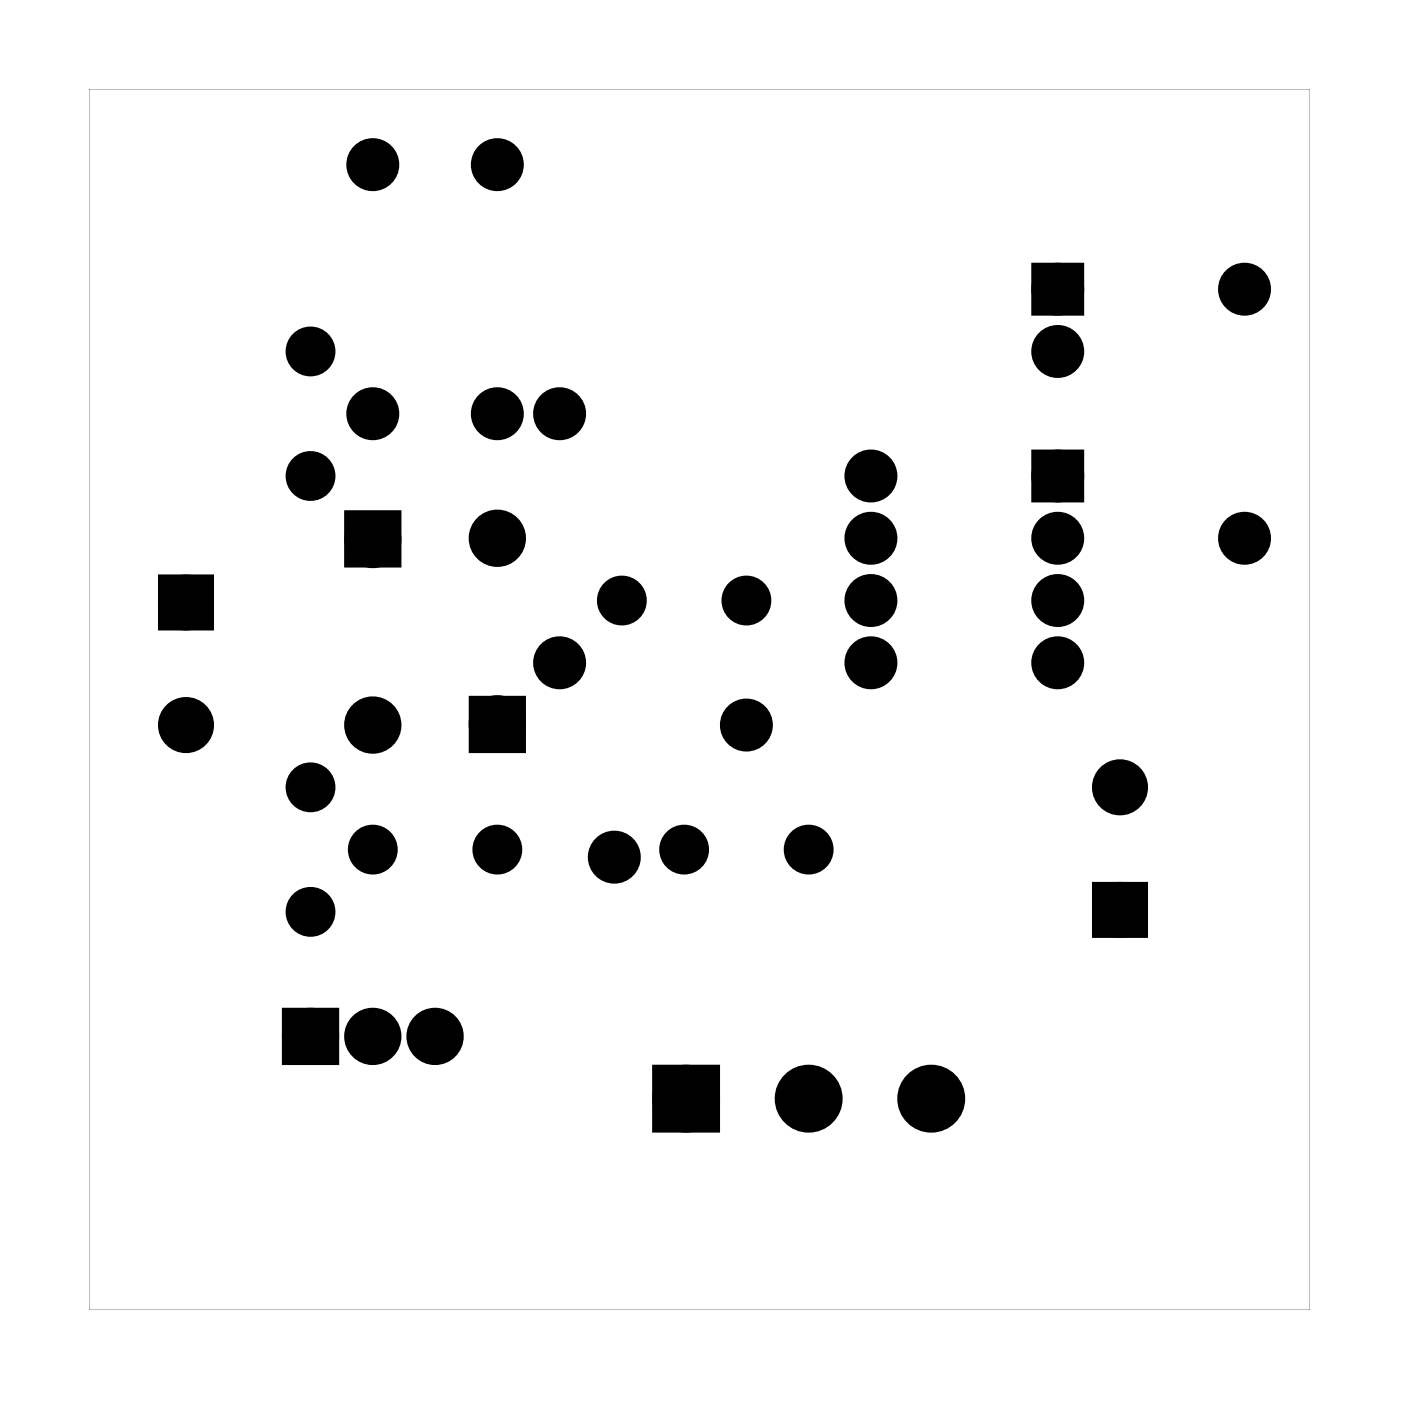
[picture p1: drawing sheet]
<svg xmlns="http://www.w3.org/2000/svg" width="57mm" height="57mm" viewBox="0 0 57 57" stroke-linecap="round" stroke-linejoin="round" font-family="sans-serif">
<g fill="#000">
<path d="M42.4 11.1h1.4v1.4h-1.4zM42.4 18.7h1.4v1.4h-1.4zM6.8 23.8h1.5v1.5h-1.5zM14.4 21.2h1.6v1.6h-1.6zM19.5 28.8h1.6v1.5h-1.6zM44.9 36.4h1.5v1.5h-1.5zM11.9 41.5h1.6v1.6h-1.6zM27 43.8h2v2h-2z"/>
<path d="M3.6 3.6v49.8h49.8v-49.8zM3.6 3.6h49.8v49.8h-49.8z"/>
</g>
<g fill="none" stroke="#000" stroke-width=".76" stroke-linecap="butt">
<path d="M42.4 18.7h1.4v1.4h-1.4zM42.4 11.1h1.4v1.4h-1.4zM6.8 23.8h1.5v1.5h-1.5zM14.4 21.2h1.6v1.6h-1.6zM19.5 28.8h1.6v1.5h-1.6zM44.9 36.4h1.5v1.5h-1.5zM11.9 41.5h1.6v1.6h-1.6zM27 43.8h2v2h-2z"/>
<circle cx="12.7" cy="19.4" r=".64"/>
<circle cx="12.7" cy="14.3" r=".64"/>
<circle cx="15.2" cy="16.9" r=".7"/>
<circle cx="15.2" cy="6.7" r=".7"/>
<circle cx="20.3" cy="16.9" r=".7"/>
<circle cx="20.3" cy="6.7" r=".7"/>
<circle cx="22.8" cy="16.9" r=".7"/>
<circle cx="35.5" cy="19.4" r=".7"/>
<circle cx="43.1" cy="19.4" r=".7"/>
<circle cx="43.1" cy="14.3" r=".7"/>
<circle cx="43.1" cy="11.8" r=".7"/>
<circle cx="50.8" cy="11.8" r=".7"/>
<circle cx="7.6" cy="29.6" r=".76"/>
<circle cx="7.6" cy="24.6" r=".76"/>
<circle cx="12.7" cy="32.1" r=".64"/>
<circle cx="12.7" cy="37.2" r=".64"/>
<circle cx="15.2" cy="34.7" r=".64"/>
<circle cx="15.2" cy="29.6" r=".79"/>
<circle cx="15.2" cy="22" r=".79"/>
<circle cx="20.3" cy="29.5" r=".79"/>
<circle cx="20.3" cy="22" r=".79"/>
<circle cx="20.3" cy="34.7" r=".64"/>
<circle cx="22.8" cy="27" r=".7"/>
<circle cx="25.1" cy="35" r=".7"/>
<circle cx="25.4" cy="24.5" r=".64"/>
<circle cx="27.9" cy="34.7" r=".64"/>
<circle cx="30.4" cy="24.5" r=".64"/>
<circle cx="30.4" cy="29.6" r=".7"/>
<circle cx="33" cy="34.7" r=".64"/>
<circle cx="35.5" cy="22" r=".7"/>
<circle cx="35.5" cy="24.5" r=".7"/>
<circle cx="35.5" cy="27" r=".7"/>
<circle cx="43.1" cy="24.5" r=".7"/>
<circle cx="43.1" cy="22" r=".7"/>
<circle cx="43.1" cy="27" r=".7"/>
<circle cx="45.7" cy="37.1" r=".76"/>
<circle cx="45.7" cy="32.1" r=".76"/>
<circle cx="50.8" cy="22" r=".7"/>
<circle cx="12.7" cy="42.3" r=".79"/>
<circle cx="15.2" cy="42.3" r=".79"/>
<circle cx="17.7" cy="42.3" r=".79"/>
<circle cx="28" cy="44.8" r="1"/>
<circle cx="33" cy="44.8" r="1"/>
<circle cx="38" cy="44.8" r="1"/>
</g>
<g fill="#000">
<circle cx="12.7" cy="14.3" r=".64"/>
<circle cx="12.7" cy="19.4" r=".64"/>
<circle cx="15.2" cy="6.7" r=".7"/>
<circle cx="15.2" cy="16.9" r=".7"/>
<circle cx="20.3" cy="6.7" r=".7"/>
<circle cx="20.3" cy="16.9" r=".7"/>
<circle cx="22.8" cy="16.9" r=".7"/>
<circle cx="35.5" cy="19.4" r=".7"/>
<circle cx="43.1" cy="19.4" r=".7"/>
<circle cx="43.1" cy="11.8" r=".7"/>
<circle cx="43.1" cy="14.3" r=".7"/>
<circle cx="50.8" cy="11.8" r=".7"/>
<circle cx="7.6" cy="29.6" r=".76"/>
<circle cx="7.6" cy="24.6" r=".76"/>
<circle cx="12.7" cy="37.2" r=".64"/>
<circle cx="12.7" cy="32.1" r=".64"/>
<circle cx="15.2" cy="34.7" r=".64"/>
<circle cx="15.2" cy="29.6" r=".79"/>
<circle cx="15.2" cy="22" r=".79"/>
<circle cx="20.3" cy="22" r=".79"/>
<circle cx="20.3" cy="29.5" r=".79"/>
<circle cx="20.3" cy="34.7" r=".64"/>
<circle cx="22.8" cy="27" r=".7"/>
<circle cx="25.1" cy="35" r=".7"/>
<circle cx="25.4" cy="24.5" r=".64"/>
<circle cx="27.9" cy="34.7" r=".64"/>
<circle cx="30.4" cy="24.5" r=".64"/>
<circle cx="30.4" cy="29.6" r=".7"/>
<circle cx="33" cy="34.7" r=".64"/>
<circle cx="35.5" cy="27" r=".7"/>
<circle cx="35.5" cy="22" r=".7"/>
<circle cx="35.5" cy="24.5" r=".7"/>
<circle cx="43.1" cy="27" r=".7"/>
<circle cx="43.1" cy="22" r=".7"/>
<circle cx="43.1" cy="24.5" r=".7"/>
<circle cx="45.7" cy="32.1" r=".76"/>
<circle cx="45.7" cy="37.1" r=".76"/>
<circle cx="50.8" cy="22" r=".7"/>
<circle cx="12.7" cy="42.3" r=".79"/>
<circle cx="15.2" cy="42.3" r=".79"/>
<circle cx="17.7" cy="42.3" r=".79"/>
<circle cx="28" cy="44.8" r="1"/>
<circle cx="33" cy="44.8" r="1"/>
<circle cx="38" cy="44.8" r="1"/>
</g>
</svg>
